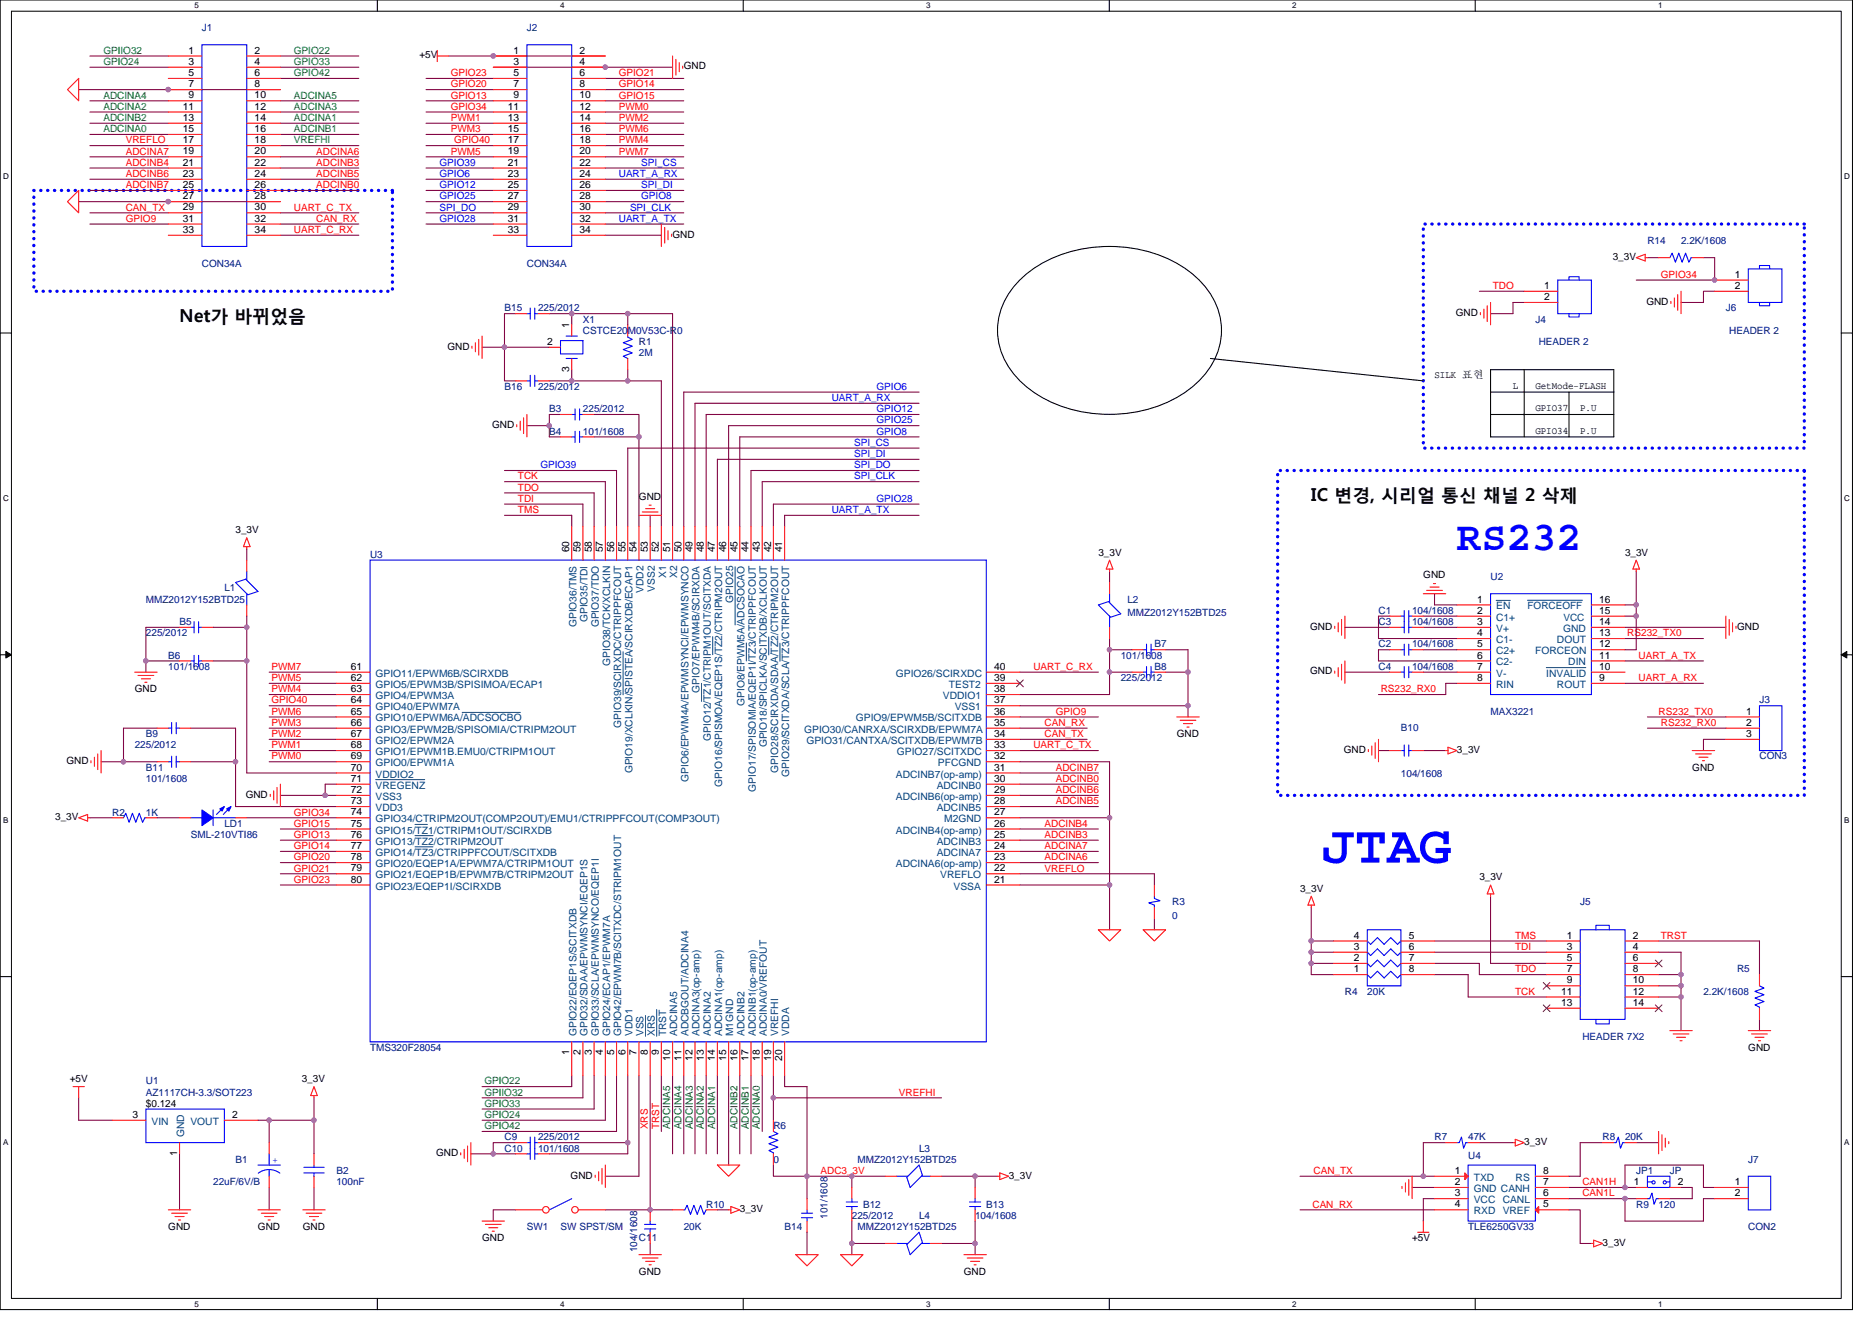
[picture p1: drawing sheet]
<svg xmlns="http://www.w3.org/2000/svg" width="297mm" height="210mm" viewBox="0 0 297 210" stroke-linecap="round" stroke-linejoin="round" font-family="sans-serif">
<defs><g id="words">
<text font-size="8.5" fill="#00f" x="209.8" y="136.9">JTAG</text>
<text font-size="6.6" fill="#00f" x="231.2" y="87.2">RS232</text>
<g font-size="2.8">
<text x="28.5" y="51.1">Net가 바뀌었음</text>
<text x="208.1" y="79.5">IC 변경, 시리얼 통신 채널 2 삭제</text>
</g>
<g font-size="1.6" fill="#000080">
<text x="32" y="5">J1</text>
<text x="83.6" y="5">J2</text>
<text x="261.4" y="38.8">R14</text>
<text x="266.7" y="38.8">2.2K/1608</text>
<text x="32" y="42.3">CON34A</text>
<text x="83.6" y="42.3">CON34A</text>
<text x="80" y="49.4">B15</text>
<text x="85.4" y="49.4">225/2012</text>
<text x="92.5" y="51.2">X1</text>
<text x="92.5" y="53">CSTCE20M0V53C-R0</text>
<text x="243.6" y="51.2">J4</text>
<text x="273.9" y="49.4">J6</text>
<text x="274.4" y="53">HEADER 2</text>
<text x="101.4" y="54.8">R1</text>
<text x="101.4" y="56.5">2M</text>
<text x="244.2" y="54.8">HEADER 2</text>
<text x="80" y="61.9">B16</text>
<text x="85.4" y="61.9">225/2012</text>
<text x="87.2" y="65.4">B3</text>
<text x="92.5" y="65.4">225/2012</text>
<text x="87.2" y="69">B4</text>
<text x="92.5" y="69">101/1608</text>
<text x="58.7" y="88.5">U3</text>
<text x="23.2" y="95.7">MMZ2012Y152BTD25</text>
<text x="35.6" y="93.9">L1</text>
<text x="178.9" y="95.7">L2</text>
<text x="236.5" y="92.1">U2</text>
<text x="23.2" y="101">225/2012</text>
<text x="28.5" y="99.2">B5</text>
<text x="178.9" y="97.8">MMZ2012Y152BTD25</text>
<text x="218.7" y="97.4">C1</text>
<text x="218.7" y="99.2">C3</text>
<text x="224.1" y="97.4">104/1608</text>
<text x="224.1" y="99.2">104/1608</text>
<text x="26.7" y="104.5">B6</text>
<text x="26.7" y="106.3">101/1608</text>
<text x="177.8" y="104.5">101/1608</text>
<text x="183.2" y="106.3">B8</text>
<text x="183.2" y="102.8">B7</text>
<text x="218.7" y="102.8">C2</text>
<text x="218.7" y="106.3">C4</text>
<text x="224.1" y="102.8">104/1608</text>
<text x="224.1" y="106.3">104/1608</text>
<text x="177.8" y="108.1">225/2012</text>
<text x="236.5" y="113.4">MAX3221</text>
<text x="279.2" y="111.7">J3</text>
<text x="21.4" y="118.8">225/2012</text>
<text x="23.2" y="117">B9</text>
<text x="222.3" y="116.1">B10</text>
<text x="23.2" y="122.3">B11</text>
<text x="23.2" y="124.1">101/1608</text>
<text x="222.3" y="123.4">104/1608</text>
<text x="279.2" y="120.5">CON3</text>
<text x="17.8" y="129.4">R2</text>
<text x="23.2" y="129.4">1K</text>
<text x="35.6" y="131.2">LD1</text>
<text x="30.3" y="133">SML-210VTI86</text>
<text x="186" y="143.7">R3</text>
<text x="250.7" y="143.7">J5</text>
<text x="186" y="145.8">0</text>
<text x="275.6" y="154.3">R5</text>
<text x="213.4" y="157.9">R4</text>
<text x="217" y="157.9">20K</text>
<text x="270.3" y="157.9">2.2K/1608</text>
<text x="58.7" y="166.8">TMS320F28054</text>
<text x="251.1" y="165">HEADER 7X2</text>
<text x="23.2" y="172.1">U1</text>
<text x="23.2" y="173.9">AZ1117CH-3.3/SOT223</text>
<text x="122.7" y="179.2">R6</text>
<text x="37.4" y="184.6">B1</text>
<text x="80" y="182.8">C10</text>
<text x="80" y="181">C9</text>
<text x="85.4" y="182.8">101/1608</text>
<text x="85.4" y="181">225/2012</text>
<text x="122.7" y="184.6">0</text>
<text x="136.1" y="184.6">MMZ2012Y152BTD25</text>
<text x="145.8" y="182.8">L3</text>
<text x="227.6" y="181">R7</text>
<text x="233" y="181">47K</text>
<text x="233" y="184">U4</text>
<text x="254.3" y="181">R8</text>
<text x="257.8" y="181">20K</text>
<text x="277.4" y="184.6">J7</text>
<text x="33.8" y="188.1">22uF/6V/B</text>
<text x="53.4" y="186.3">B2</text>
<text x="53.4" y="188.1">100nF</text>
<text x="112.1" y="191.7">R10</text>
<text x="136.9" y="191.7">B12</text>
<text x="156.5" y="191.7">B13</text>
<text x="259.6" y="191.7">R9</text>
<text x="259.6" y="186.3">JP1</text>
<text x="263.2" y="191.7">120</text>
<text x="265" y="186.3">JP</text>
<text x="83.6" y="195.2">SW1</text>
<text x="88.9" y="195.2">SW SPST/SM</text>
<text x="101.4" y="197">C11</text>
<text x="108.5" y="195.2">20K</text>
<text x="124.5" y="195.2">B14</text>
<text x="131.3" y="193.4" transform="rotate(-90 131.3 193.4)">101/1608</text>
<text x="135.2" y="193.4">225/2012</text>
<text x="136.1" y="195.2">MMZ2012Y152BTD25</text>
<text x="145.8" y="193.4">L4</text>
<text x="154.7" y="193.4">104/1608</text>
<text x="233" y="195.2">TLE6250GV33</text>
<text x="277.4" y="195.2">CON2</text>
<text x="101.1" y="198.8" transform="rotate(-90 101.1 198.8)">104/1608</text>
</g>
<g font-size="1.6" fill="#008000">
<text x="16.4" y="8.5">GPIIO32</text>
<text x="16.4" y="10.3">GPIO24</text>
<text x="46.6" y="8.5">GPIO22</text>
<text x="46.6" y="10.3">GPIO33</text>
<text x="16.4" y="15.6">ADCINA4</text>
<text x="16.4" y="17.4">ADCINA2</text>
<text x="46.6" y="12.1">GPIO42</text>
<text x="46.6" y="17.4">ADCINA3</text>
<text x="46.6" y="15.6">ADCINA5</text>
<text x="16.4" y="19.2">ADCINB2</text>
<text x="16.4" y="21">ADCINA0</text>
<text x="46.6" y="19.2">ADCINA1</text>
<text x="46.6" y="22.8">VREFHI</text>
<text x="46.6" y="21">ADCINB1</text>
<text x="76.9" y="172.1">GPIO22</text>
<text x="76.9" y="173.9">GPIIO32</text>
<text x="76.9" y="175.7">GPIO33</text>
<text x="76.9" y="177.4">GPIO24</text>
<text x="76.9" y="179.2">GPIO42</text>
<text x="106.4" y="179.2" transform="rotate(-90 106.4 179.2)">ADCINA5</text>
<text x="108.1" y="179.2" transform="rotate(-90 108.1 179.2)">ADCINA4</text>
<text x="109.9" y="179.2" transform="rotate(-90 109.9 179.2)">ADCINA3</text>
<text x="111.7" y="179.2" transform="rotate(-90 111.7 179.2)">ADCINA2</text>
<text x="113.5" y="179.2" transform="rotate(-90 113.5 179.2)">ADCINA1</text>
<text x="117" y="179.2" transform="rotate(-90 117 179.2)">ADCINB2</text>
<text x="118.8" y="179.2" transform="rotate(-90 118.8 179.2)">ADCINB1</text>
<text x="120.6" y="179.2" transform="rotate(-90 120.6 179.2)">ADCINA0</text>
</g>
<g font-size="1.6">
<text x="29.9" y="8.5">1</text>
<text x="29.9" y="10.3">3</text>
<text x="40.4" y="8.5">2</text>
<text x="40.4" y="10.3">4</text>
<text x="66.5" y="9.2">+5V</text>
<text x="81.5" y="8.5">1</text>
<text x="81.5" y="10.3">3</text>
<text x="92" y="8.5">2</text>
<text x="92" y="10.3">4</text>
<text x="108.5" y="11">GND</text>
<text x="29" y="17.4">11</text>
<text x="29.9" y="12.1">5</text>
<text x="29.9" y="13.8">7</text>
<text x="29.9" y="15.6">9</text>
<text x="40.4" y="12.1">6</text>
<text x="40.4" y="13.8">8</text>
<text x="40.4" y="15.6">10</text>
<text x="40.4" y="17.4">12</text>
<text x="80.6" y="17.4">11</text>
<text x="81.5" y="12.1">5</text>
<text x="81.5" y="13.8">7</text>
<text x="81.5" y="15.6">9</text>
<text x="92" y="12.1">6</text>
<text x="92" y="13.8">8</text>
<text x="92" y="15.6">10</text>
<text x="92" y="17.4">12</text>
<text x="29" y="19.2">13</text>
<text x="29" y="21">15</text>
<text x="29" y="22.7">17</text>
<text x="40.4" y="19.2">14</text>
<text x="40.4" y="21">16</text>
<text x="40.4" y="22.7">18</text>
<text x="80.6" y="19.2">13</text>
<text x="80.6" y="21">15</text>
<text x="80.6" y="22.7">17</text>
<text x="92" y="19.2">14</text>
<text x="92" y="21">16</text>
<text x="92" y="22.7">18</text>
<text x="29" y="24.5">19</text>
<text x="29" y="26.3">21</text>
<text x="29" y="28.1">23</text>
<text x="29" y="29.8">25</text>
<text x="40.4" y="29.8">26</text>
<text x="40.4" y="24.5">20</text>
<text x="40.4" y="26.3">22</text>
<text x="40.4" y="28.1">24</text>
<text x="80.6" y="24.5">19</text>
<text x="80.6" y="26.3">21</text>
<text x="80.6" y="28.1">23</text>
<text x="80.6" y="29.8">25</text>
<text x="92" y="29.8">26</text>
<text x="92" y="24.5">20</text>
<text x="92" y="26.3">22</text>
<text x="92" y="28.1">24</text>
<text x="29" y="31.6">27</text>
<text x="29" y="33.4">29</text>
<text x="29" y="35.2">31</text>
<text x="40.4" y="31.6">28</text>
<text x="40.4" y="33.4">30</text>
<text x="40.4" y="35.2">32</text>
<text x="80.6" y="31.6">27</text>
<text x="80.6" y="33.4">29</text>
<text x="80.6" y="35.2">31</text>
<text x="92" y="31.6">28</text>
<text x="92" y="33.4">30</text>
<text x="92" y="35.2">32</text>
<text x="29" y="37">33</text>
<text x="40.4" y="37">34</text>
<text x="80.6" y="37">33</text>
<text x="92" y="37">34</text>
<text x="106.7" y="37.7">GND</text>
<text x="255.9" y="41.3">3_3V</text>
<text x="245" y="45.8">1</text>
<text x="245" y="47.6">2</text>
<text x="275.3" y="44.1">1</text>
<text x="275.3" y="45.8">2</text>
<text x="90.3" y="52.1" transform="rotate(-90 90.3 52.1)">1</text>
<text x="231" y="50.1">GND</text>
<text x="261.2" y="48.4">GND</text>
<text x="71" y="55.5">GND</text>
<text x="86.8" y="54.7">2</text>
<text x="90.3" y="59.1" transform="rotate(-90 90.3 59.1)">3</text>
<text x="227.6" y="59.9">SILK 표현</text>
<text x="240.1" y="61.7">L</text>
<text x="243.6" y="61.7">GetMode-FLASH</text>
<text x="243.6" y="65.3">GPIO37</text>
<text x="250.7" y="65.3">P.U</text>
<text x="78.1" y="67.9">GND</text>
<text x="243.6" y="68.8">GPIO34</text>
<text x="250.7" y="68.8">P.U</text>
<text x="101.4" y="79.3">GND</text>
<text x="37.4" y="84.6">3_3V</text>
<text x="90.3" y="87.7" transform="rotate(-90 90.3 87.7)">60</text>
<text x="92.1" y="87.7" transform="rotate(-90 92.1 87.7)">59</text>
<text x="93.9" y="87.7" transform="rotate(-90 93.9 87.7)">58</text>
<text x="95.7" y="87.7" transform="rotate(-90 95.7 87.7)">57</text>
<text x="97.4" y="87.7" transform="rotate(-90 97.4 87.7)">56</text>
<text x="99.2" y="87.7" transform="rotate(-90 99.2 87.7)">55</text>
<text x="101" y="87.7" transform="rotate(-90 101 87.7)">54</text>
<text x="102.8" y="87.7" transform="rotate(-90 102.8 87.7)">53</text>
<text x="104.6" y="87.7" transform="rotate(-90 104.6 87.7)">52</text>
<text x="106.3" y="87.7" transform="rotate(-90 106.3 87.7)">51</text>
<text x="108.1" y="87.7" transform="rotate(-90 108.1 87.7)">50</text>
<text x="109.9" y="87.7" transform="rotate(-90 109.9 87.7)">49</text>
<text x="111.7" y="87.7" transform="rotate(-90 111.7 87.7)">48</text>
<text x="113.4" y="87.7" transform="rotate(-90 113.4 87.7)">47</text>
<text x="115.2" y="87.7" transform="rotate(-90 115.2 87.7)">46</text>
<text x="117" y="87.7" transform="rotate(-90 117 87.7)">45</text>
<text x="118.8" y="87.7" transform="rotate(-90 118.8 87.7)">44</text>
<text x="120.6" y="87.7" transform="rotate(-90 120.6 87.7)">43</text>
<text x="122.3" y="87.7" transform="rotate(-90 122.3 87.7)">42</text>
<text x="124.1" y="87.7" transform="rotate(-90 124.1 87.7)">41</text>
<text x="174.3" y="88.2">3_3V</text>
<text x="257.8" y="88.2">3_3V</text>
<text x="225.8" y="91.7">GND</text>
<text x="234.4" y="95.6">1</text>
<text x="253.8" y="95.6">16</text>
<text x="207.9" y="99.9">GND</text>
<text x="234.4" y="97.4">2</text>
<text x="234.4" y="99.2">3</text>
<text x="234.4" y="101">4</text>
<text x="253.8" y="99.2">14</text>
<text x="253.8" y="101">13</text>
<text x="253.8" y="97.4">15</text>
<text x="275.6" y="99.9">GND</text>
<text x="55.7" y="106.3">61</text>
<text x="157.8" y="106.3">40</text>
<text x="207.9" y="107">GND</text>
<text x="234.4" y="102.7">5</text>
<text x="234.4" y="104.5">6</text>
<text x="234.4" y="106.3">7</text>
<text x="253.8" y="106.3">10</text>
<text x="253.8" y="104.5">11</text>
<text x="253.8" y="102.7">12</text>
<text x="21.4" y="109.9">GND</text>
<text x="55.7" y="108.1">62</text>
<text x="55.7" y="109.9">63</text>
<text x="55.7" y="111.6">64</text>
<text x="55.7" y="113.4">65</text>
<text x="157.8" y="109.9">38</text>
<text x="157.8" y="111.6">37</text>
<text x="157.8" y="108.1">39</text>
<text x="157.8" y="113.4">36</text>
<text x="234.4" y="108.1">8</text>
<text x="253.8" y="108.1">9</text>
<text x="277" y="113.4">1</text>
<text x="55.7" y="115.2">66</text>
<text x="55.7" y="117">67</text>
<text x="55.7" y="118.7">68</text>
<text x="157.8" y="118.7">33</text>
<text x="157.8" y="115.2">35</text>
<text x="157.8" y="117">34</text>
<text x="186.7" y="117">GND</text>
<text x="213.2" y="119.5">GND</text>
<text x="231.2" y="119.5">3_3V</text>
<text x="277" y="115.2">2</text>
<text x="277" y="117">3</text>
<text x="10.5" y="121.3">GND</text>
<text x="55.7" y="120.5">69</text>
<text x="55.7" y="122.3">70</text>
<text x="55.7" y="125.9">72</text>
<text x="55.7" y="124.1">71</text>
<text x="157.8" y="124.1">30</text>
<text x="157.8" y="120.5">32</text>
<text x="157.8" y="125.9">29</text>
<text x="157.8" y="122.3">31</text>
<text x="268.5" y="122.3">GND</text>
<text x="8.8" y="130.2">3_3V</text>
<text x="39" y="126.6">GND</text>
<text x="55.7" y="127.6">73</text>
<text x="55.7" y="129.4">74</text>
<text x="55.7" y="131.2">75</text>
<text x="157.8" y="127.6">28</text>
<text x="157.8" y="129.4">27</text>
<text x="157.8" y="131.2">26</text>
<text x="55.7" y="136.5">78</text>
<text x="55.7" y="133">76</text>
<text x="55.7" y="134.7">77</text>
<text x="157.8" y="134.7">24</text>
<text x="157.8" y="133">25</text>
<text x="157.8" y="136.5">23</text>
<text x="55.7" y="138.3">79</text>
<text x="55.7" y="140.1">80</text>
<text x="157.8" y="138.3">22</text>
<text x="157.8" y="140.1">21</text>
<text x="206.3" y="141.5">3_3V</text>
<text x="234.7" y="139.7">3_3V</text>
<text x="214.8" y="149">4</text>
<text x="223.5" y="149">5</text>
<text x="248.6" y="149">1</text>
<text x="259.1" y="149">2</text>
<text x="214.8" y="154.3">1</text>
<text x="214.8" y="152.5">2</text>
<text x="214.8" y="150.7">3</text>
<text x="223.5" y="150.7">6</text>
<text x="223.5" y="152.5">7</text>
<text x="223.5" y="154.3">8</text>
<text x="248.6" y="150.7">3</text>
<text x="248.6" y="152.5">5</text>
<text x="248.6" y="154.3">7</text>
<text x="259.1" y="150.7">4</text>
<text x="259.1" y="152.5">6</text>
<text x="259.1" y="154.3">8</text>
<text x="247.7" y="157.9">11</text>
<text x="247.7" y="159.6">13</text>
<text x="248.6" y="156.1">9</text>
<text x="259.1" y="156.1">10</text>
<text x="259.1" y="157.9">12</text>
<text x="259.1" y="159.6">14</text>
<text x="90.3" y="167.5" transform="rotate(-90 90.3 167.5)">1</text>
<text x="92.1" y="167.5" transform="rotate(-90 92.1 167.5)">2</text>
<text x="93.9" y="167.5" transform="rotate(-90 93.9 167.5)">3</text>
<text x="95.7" y="167.5" transform="rotate(-90 95.7 167.5)">4</text>
<text x="97.4" y="167.5" transform="rotate(-90 97.4 167.5)">5</text>
<text x="99.2" y="167.5" transform="rotate(-90 99.2 167.5)">6</text>
<text x="101" y="167.5" transform="rotate(-90 101 167.5)">7</text>
<text x="102.8" y="167.5" transform="rotate(-90 102.8 167.5)">8</text>
<text x="104.6" y="167.5" transform="rotate(-90 104.6 167.5)">9</text>
<text x="277.4" y="166.8">GND</text>
<text x="11.1" y="171.7">+5V</text>
<text x="47.9" y="171.7">3_3V</text>
<text x="106.3" y="168.4" transform="rotate(-90 106.3 168.4)">10</text>
<text x="108.1" y="168.4" transform="rotate(-90 108.1 168.4)">11</text>
<text x="109.9" y="168.4" transform="rotate(-90 109.9 168.4)">12</text>
<text x="111.7" y="168.4" transform="rotate(-90 111.7 168.4)">13</text>
<text x="113.4" y="168.4" transform="rotate(-90 113.4 168.4)">14</text>
<text x="115.2" y="168.4" transform="rotate(-90 115.2 168.4)">15</text>
<text x="117" y="168.4" transform="rotate(-90 117 168.4)">16</text>
<text x="118.8" y="168.4" transform="rotate(-90 118.8 168.4)">17</text>
<text x="120.6" y="168.4" transform="rotate(-90 120.6 168.4)">18</text>
<text x="122.3" y="168.4" transform="rotate(-90 122.3 168.4)">19</text>
<text x="124.1" y="168.4" transform="rotate(-90 124.1 168.4)">20</text>
<text x="21" y="177.4">3</text>
<text x="23.2" y="175.7">$0.124</text>
<text x="36.8" y="177.4">2</text>
<text x="28.1" y="183.5" transform="rotate(-90 28.1 183.5)">1</text>
<text x="69.2" y="183.5">GND</text>
<text x="241.8" y="181.7">3_3V</text>
<text x="90.5" y="187">GND</text>
<text x="160.1" y="187">3_3V</text>
<text x="230.8" y="191.6">4</text>
<text x="230.8" y="186.3">1</text>
<text x="230.8" y="189.9">3</text>
<text x="230.8" y="188.1">2</text>
<text x="244.9" y="186.3">8</text>
<text x="244.9" y="191.6">5</text>
<text x="244.9" y="189.9">6</text>
<text x="244.9" y="188.1">7</text>
<text x="259.3" y="188.1">1</text>
<text x="266.2" y="188.1">2</text>
<text x="275.3" y="188.1">1</text>
<text x="275.3" y="189.9">2</text>
<text x="26.7" y="195.2">GND</text>
<text x="40.9" y="195.2">GND</text>
<text x="48" y="195.2">GND</text>
<text x="76.5" y="197">GND</text>
<text x="117.4" y="192.4">3_3V</text>
<text x="224.1" y="197">+5V</text>
<text x="254.3" y="197.7">3_3V</text>
<text x="101.4" y="202.3">GND</text>
<text x="152.9" y="202.3">GND</text>
</g>
<g font-size="1.6" fill="#f00">
<text x="71.5" y="17.4">GPIO34</text>
<text x="71.5" y="15.6">GPIO13</text>
<text x="71.5" y="13.9">GPIO20</text>
<text x="71.5" y="12.1">GPIO23</text>
<text x="98.2" y="17.4">PWM0</text>
<text x="98.2" y="15.6">GPIO15</text>
<text x="98.2" y="12.1">GPIO21</text>
<text x="98.2" y="13.9">GPIO14</text>
<text x="20" y="22.8">VREFLO</text>
<text x="71.5" y="21">PWM3</text>
<text x="71.5" y="19.2">PWM1</text>
<text x="72" y="22.8">GPIO40</text>
<text x="98.2" y="22.8">PWM4</text>
<text x="98.2" y="21">PWM6</text>
<text x="98.2" y="19.2">PWM2</text>
<text x="20" y="24.5">ADCINA7</text>
<text x="20" y="26.3">ADCINB4</text>
<text x="20" y="28.1">ADCINB6</text>
<text x="20" y="29.9">ADCINB7</text>
<text x="50.2" y="24.5">ADCINA6</text>
<text x="50.2" y="26.3">ADCINB3</text>
<text x="50.2" y="28.1">ADCINB5</text>
<text x="50.2" y="29.9">ADCINB0</text>
<text x="71.5" y="24.5">PWM5</text>
<text x="98.2" y="24.5">PWM7</text>
<text x="20" y="33.4">CAN_TX</text>
<text x="20" y="35.2">GPIO9</text>
<text x="46.6" y="33.4">UART_C_TX</text>
<text x="50.2" y="35.2">CAN_RX</text>
<text x="46.6" y="37">UART_C_RX</text>
<text x="236.9" y="45.9">TDO</text>
<text x="263.5" y="44.1">GPIO34</text>
<text x="82.2" y="77.9">TDO</text>
<text x="82.2" y="76.1">TCK</text>
<text x="82.2" y="81.4">TMS</text>
<text x="82.2" y="79.7">TDI</text>
<text x="258.2" y="101">RS232_TX0</text>
<text x="43.1" y="106.3">PWM7</text>
<text x="164" y="106.3">UART_C_RX</text>
<text x="260" y="104.5">UART_A_TX</text>
<text x="43.1" y="108.1">PWM5</text>
<text x="43.1" y="109.9">PWM4</text>
<text x="43.1" y="111.7">GPIO40</text>
<text x="43.1" y="113.4">PWM6</text>
<text x="167.5" y="113.4">GPIO9</text>
<text x="219.1" y="109.9">RS232_RX0</text>
<text x="260" y="108.1">UART_A_RX</text>
<text x="263.2" y="113.4">RS232_TX0</text>
<text x="43.1" y="118.8">PWM1</text>
<text x="43.1" y="115.2">PWM3</text>
<text x="43.1" y="117">PWM2</text>
<text x="164" y="118.8">UART_C_TX</text>
<text x="165.8" y="115.2">CAN_RX</text>
<text x="165.8" y="117">CAN_TX</text>
<text x="263.5" y="115.2">RS232_RX0</text>
<text x="43.1" y="120.5">PWM0</text>
<text x="167.5" y="125.9">ADCINB6</text>
<text x="167.5" y="124.1">ADCINB0</text>
<text x="167.5" y="122.3">ADCINB7</text>
<text x="46.6" y="129.4">GPIO34</text>
<text x="46.6" y="131.2">GPIO15</text>
<text x="165.8" y="131.2">ADCINB4</text>
<text x="167.5" y="127.7">ADCINB5</text>
<text x="46.6" y="134.8">GPIO14</text>
<text x="46.6" y="133">GPIO13</text>
<text x="46.6" y="136.5">GPIO20</text>
<text x="165.8" y="136.5">ADCINA6</text>
<text x="165.8" y="134.8">ADCINA7</text>
<text x="165.8" y="133">ADCINB3</text>
<text x="46.6" y="140.1">GPIO23</text>
<text x="46.6" y="138.3">GPIO21</text>
<text x="165.8" y="138.3">VREFLO</text>
<text x="240.4" y="149">TMS</text>
<text x="263.5" y="149">TRST</text>
<text x="240.4" y="150.8">TDI</text>
<text x="240.4" y="154.3">TDO</text>
<text x="240.4" y="157.9">TCK</text>
<text x="142.6" y="173.9">VREFHI</text>
<text x="102.8" y="179.2" transform="rotate(-90 102.8 179.2)">XRS</text>
<text x="104.6" y="179.2" transform="rotate(-90 104.6 179.2)">TRST</text>
<text x="130.2" y="186.3">ADC3_3V</text>
<text x="208.3" y="191.7">CAN_RX</text>
<text x="208.4" y="186.3">CAN_TX</text>
<text x="251.1" y="188.1">CAN1H</text>
<text x="251.1" y="189.9">CAN1L</text>
</g>
<g font-size="1.6" fill="#00f">
<text x="69.7" y="29.9">GPIO12</text>
<text x="69.7" y="28.1">GPIO6</text>
<text x="69.7" y="26.3">GPIO39</text>
<text x="98.2" y="28.1">UART_A_RX</text>
<text x="101.7" y="29.9">SPI_DI</text>
<text x="101.7" y="26.3">SPI_CS</text>
<text x="69.7" y="33.4">SPI_DO</text>
<text x="69.7" y="31.6">GPIO25</text>
<text x="69.7" y="35.2">GPIO28</text>
<text x="98.2" y="35.2">UART_A_TX</text>
<text x="100" y="33.4">SPI_CLK</text>
<text x="101.7" y="31.6">GPIO8</text>
<text x="132" y="63.6">UART_A_RX</text>
<text x="139.1" y="61.9">GPIO6</text>
<text x="139.1" y="65.4">GPIO12</text>
<text x="135.5" y="70.8">SPI_CS</text>
<text x="139.1" y="67.2">GPIO25</text>
<text x="139.1" y="69">GPIO8</text>
<text x="85.7" y="74.3">GPIO39</text>
<text x="135.5" y="76.1">SPI_CLK</text>
<text x="135.5" y="74.3">SPI_DO</text>
<text x="135.5" y="72.5">SPI_DI</text>
<text x="132" y="81.4">UART_A_TX</text>
<text x="139.1" y="79.7">GPIO28</text>
<text x="43.2" y="184.6">+</text>
</g>
<g font-size="1.6" fill="#004080">
<text x="102.1" y="94.1" transform="rotate(-90 102.1 94.1)">VDD2</text>
<text x="103.9" y="93.9" transform="rotate(-90 103.9 93.9)">VSS2</text>
<text x="105.7" y="91.8" transform="rotate(-90 105.7 91.8)">X1</text>
<text x="107.5" y="91.8" transform="rotate(-90 107.5 91.8)">X2</text>
<text x="116.3" y="95.7" transform="rotate(-90 116.3 95.7)">GPIO25</text>
<text x="91.5" y="99.5" transform="rotate(-90 91.5 99.5)">GPIO36/TMS</text>
<text x="93.2" y="98.7" transform="rotate(-90 93.2 98.7)">GPIO35/TDI</text>
<text x="95" y="99.6" transform="rotate(-90 95 99.6)">GPIO37/TDO</text>
<text x="237.4" y="96.7">EN</text>
<text x="237.4" y="98.5">C1+</text>
<text x="237.4" y="100.3">V+</text>
<text x="242.4" y="96.7">FORCEOFF</text>
<text x="248" y="100.3">GND</text>
<text x="248.1" y="98.5">VCC</text>
<text x="59.6" y="107.4">GPIO11/EPWM6B/SCIRXDB</text>
<text x="96.8" y="105.7" transform="rotate(-90 96.8 105.7)">GPIO38/TCK/XCLKIN</text>
<text x="142.2" y="107.4">GPIO26/SCIRXDC</text>
<text x="237.4" y="102.1">C1-</text>
<text x="237.4" y="103.8">C2+</text>
<text x="237.4" y="105.6">C2-</text>
<text x="237.4" y="107.4">V-</text>
<text x="243.6" y="103.8">FORCEON</text>
<text x="245.4" y="107.4">INVALID</text>
<text x="247.1" y="102.1">DOUT</text>
<text x="248.9" y="105.6">DIN</text>
<text x="59.6" y="109.2">GPIO5/EPWM3B/SPISIMOA/ECAP1</text>
<text x="59.6" y="111">GPIO4/EPWM3A</text>
<text x="59.6" y="112.7">GPIO40/EPWM7A</text>
<text x="111" y="109.9" transform="rotate(-90 111 109.9)">GPIO7/EPWM4B/SCIRXDA</text>
<text x="118.1" y="112" transform="rotate(-90 118.1 112)">GPIO8/EPWM5A/ADCSOCAO</text>
<text x="149.6" y="111">VDDIO1</text>
<text x="150.6" y="109.2">TEST2</text>
<text x="151.5" y="112.7">VSS1</text>
<text x="237.4" y="109.2">RIN</text>
<text x="247.1" y="109.2">ROUT</text>
<text x="59.6" y="114.5">GPIO10/EPWM6A/ADCSOCBO</text>
<text x="59.6" y="116.3">GPIO3/EPWM2B/SPISOMIA/CTRIPM2OUT</text>
<text x="59.6" y="118.1">GPIO2/EPWM2A</text>
<text x="59.6" y="119.8">GPIO1/EPWM1B.EMU0/CTRIPM1OUT</text>
<text x="98.6" y="115.5" transform="rotate(-90 98.6 115.5)">GPIO39/SCIRXDC/CTRIPPFCOUT</text>
<text x="112.8" y="117.6" transform="rotate(-90 112.8 117.6)">GPIO12/TZ1/CTRIPM1OUT/SCITXDA</text>
<text x="121.7" y="118.6" transform="rotate(-90 121.7 118.6)">GPIO18/SPICLKA/SCITXDB/XCLKOUT</text>
<text x="127.6" y="116.3">GPIO30/CANRXA/SCIRXDB/EPWM7A</text>
<text x="127.9" y="118.1">GPIO31/CANTXA/SCITXDB/EPWM7B</text>
<text x="135.8" y="114.5">GPIO9/EPWM5B/SCITXDB</text>
<text x="142.3" y="119.8">GPIO27/SCITXDC</text>
<text x="59.6" y="121.6">GPIO0/EPWM1A</text>
<text x="59.6" y="123.4">VDDIO2</text>
<text x="59.6" y="125.2">VREGENZ</text>
<text x="100.3" y="122.7" transform="rotate(-90 100.3 122.7)">GPIO19/XCLKIN/SPISTEA/SCIRXDB/ECAP1</text>
<text x="109.2" y="124" transform="rotate(-90 109.2 124)">GPIO6/EPWM4A/EPWMSYNCI/EPWMSYNCO</text>
<text x="114.6" y="124.8" transform="rotate(-90 114.6 124.8)">GPIO16/SPISMOA/EQEP1S/TZ2/CTRIPM2OUT</text>
<text x="119.9" y="125.6" transform="rotate(-90 119.9 125.6)">GPIO17/SPISOMIA/EQEP1I/TZ3/CTRIPPFCOUT</text>
<text x="123.5" y="122.6" transform="rotate(-90 123.5 122.6)">GPIO28/SCIRXDA/SDAA/TZ2/CTRIPM2OUT</text>
<text x="125.2" y="123.3" transform="rotate(-90 125.2 123.3)">GPIO29/SCITXDA/SCLA/TZ3/CTRIPPFCOUT</text>
<text x="142.2" y="123.4">ADCINB7(op-amp)</text>
<text x="148.6" y="125.2">ADCINB0</text>
<text x="148.8" y="121.6">PFCGND</text>
<text x="59.6" y="127">VSS3</text>
<text x="59.6" y="128.7">VDD3</text>
<text x="59.6" y="130.5">GPIO34/CTRIPM2OUT(COMP2OUT)/EMU1/CTRIPPFCOUT(COMP3OUT)</text>
<text x="142.2" y="127">ADCINB6(op-amp)</text>
<text x="148.6" y="128.7">ADCINB5</text>
<text x="149.8" y="130.5">M2GND</text>
<text x="59.6" y="132.3">GPIO15/TZ1/CTRIPM1OUT/SCIRXDB</text>
<text x="59.6" y="134.1">GPIO13/TZ2/CTRIPM2OUT</text>
<text x="59.6" y="135.8">GPIO14/TZ3/CTRIPPFCOUT/SCITXDB</text>
<text x="59.6" y="137.6">GPIO20/EQEP1A/EPWM7A/CTRIPM1OUT</text>
<text x="142.2" y="137.6">ADCINA6(op-amp)</text>
<text x="142.2" y="132.3">ADCINB4(op-amp)</text>
<text x="148.6" y="135.8">ADCINA7</text>
<text x="148.6" y="134.1">ADCINB3</text>
<text x="59.6" y="139.4">GPIO21/EQEP1B/EPWM7B/CTRIPM2OUT</text>
<text x="59.6" y="141.2">GPIO23/EQEP1I/SCIRXDB</text>
<text x="149.2" y="139.4">VREFLO</text>
<text x="151.3" y="141.2">VSSA</text>
<text x="91.5" y="164.5" transform="rotate(-90 91.5 164.5)">GPIO22/EQEP1S/SCITXDB</text>
<text x="93.2" y="164.5" transform="rotate(-90 93.2 164.5)">GPIO32/SDAA/EPWMSYNCI/EQEP1S</text>
<text x="95" y="164.5" transform="rotate(-90 95 164.5)">GPIO33/SCLA/EPWMSYNCO/EQEP1I</text>
<text x="96.8" y="164.5" transform="rotate(-90 96.8 164.5)">GPIO24/ECAP1/EPWM7A</text>
<text x="98.6" y="164.5" transform="rotate(-90 98.6 164.5)">GPIO42/EPWM7B/SCITXDC/STRIPM1OUT</text>
<text x="100.3" y="164.5" transform="rotate(-90 100.3 164.5)">VDD1</text>
<text x="102.1" y="164.5" transform="rotate(-90 102.1 164.5)">VSS</text>
<text x="103.9" y="164.5" transform="rotate(-90 103.9 164.5)">XRS</text>
<text x="105.7" y="164.5" transform="rotate(-90 105.7 164.5)">TRST</text>
<text x="107.5" y="164.5" transform="rotate(-90 107.5 164.5)">ADCINA5</text>
<text x="109.2" y="164.5" transform="rotate(-90 109.2 164.5)">ADCBGOUT/ADCINA4</text>
<text x="111" y="164.5" transform="rotate(-90 111 164.5)">ADCINA3(op-amp)</text>
<text x="112.8" y="164.5" transform="rotate(-90 112.8 164.5)">ADCINA2</text>
<text x="114.6" y="164.5" transform="rotate(-90 114.6 164.5)">ADCINA1(op-amp)</text>
<text x="116.3" y="164.5" transform="rotate(-90 116.3 164.5)">M1GND</text>
<text x="118.1" y="164.5" transform="rotate(-90 118.1 164.5)">ADCINB2</text>
<text x="119.9" y="164.5" transform="rotate(-90 119.9 164.5)">ADCINB1(op-amp)</text>
<text x="121.7" y="164.5" transform="rotate(-90 121.7 164.5)">ADCINA0/VREFOUT</text>
<text x="123.5" y="164.5" transform="rotate(-90 123.5 164.5)">VREFHI</text>
<text x="125.2" y="164.5" transform="rotate(-90 125.2 164.5)">VDDA</text>
<text x="24" y="178.5">VIN</text>
<text x="30.2" y="178.5">VOUT</text>
<text x="29.2" y="180.5" transform="rotate(-90 29.2 180.5)">GND</text>
<text x="233.8" y="187.4">TXD</text>
<text x="233.8" y="191">VCC</text>
<text x="233.8" y="189.2">GND CANH</text>
<text x="238.4" y="191">CANL</text>
<text x="240.5" y="187.4">RS</text>
<text x="233.8" y="192.7">RXD</text>
<text x="238.4" y="192.7">VREF</text>
</g>
<g font-size="1.3">
<text x="30.8" y="1.3">5</text>
<text x="88.9" y="1.3">4</text>
<text x="147" y="1.3">3</text>
<text x="205" y="1.3">2</text>
<text x="263.1" y="1.3">1</text>
<text x=".5" y="28.4">D</text>
<text x="292.6" y="28.4">D</text>
<text x=".5" y="79.5">C</text>
<text x="292.6" y="79.5">C</text>
<text x=".5" y="130.6">B</text>
<text x="292.6" y="130.6">B</text>
<text x=".5" y="181.7">A</text>
<text x="292.6" y="181.7">A</text>
<text x="30.8" y="207.4">5</text>
<text x="88.9" y="207.4">4</text>
<text x="147" y="207.4">3</text>
<text x="205" y="207.4">2</text>
<text x="263.1" y="207.4">1</text>
</g>
</g></defs>
<path d="M0 0h293.9v207.9h-293.9zM1.8 1.8h290.4v204.3h-290.4z" fill="none" stroke="#000" stroke-width=".16"/>
<g fill="#fff">
<path d="M30.8 .2h.7v1.4h-.7z"/>
<path d="M30.8 206.3h.7v1.4h-.7z"/>
</g>
<path d="M59.9 0v1.8M59.9 206.1v1.8" fill="none" stroke="#000" stroke-width=".17"/>
<g fill="#fff">
<path d="M88.9 .2h.7v1.4h-.7z"/>
<path d="M88.9 206.3h.7v1.4h-.7z"/>
</g>
<path d="M117.9 0v1.8M117.9 206.1v1.8" fill="none" stroke="#000" stroke-width=".17"/>
<g fill="#fff">
<path d="M147 .2h.7v1.4h-.7z"/>
<path d="M147 206.3h.7v1.4h-.7z"/>
</g>
<path d="M176 0v1.8M176 206.1v1.8" fill="none" stroke="#000" stroke-width=".17"/>
<g fill="#fff">
<path d="M205 .2h.7v1.4h-.7z"/>
<path d="M205 206.3h.7v1.4h-.7z"/>
</g>
<path d="M234.1 0v1.8M234.1 206.1v1.8" fill="none" stroke="#000" stroke-width=".17"/>
<g fill="#fff">
<path d="M263.1 .2h.7v1.4h-.7z"/>
<path d="M263.1 206.3h.7v1.4h-.7z"/>
<path d="M.5 27.3h.9v1.4h-.9z"/>
<path d="M292.6 27.3h.9v1.4h-.9z"/>
<path d="M.5 78.4h.9v1.4h-.9z"/>
<path d="M292.6 78.4h.9v1.4h-.9z"/>
</g>
<path d="M0 52.9h1.8M292.2 52.9h1.7" fill="none" stroke="#000" stroke-width=".17"/>
<g fill="#fff">
<path d="M.5 129.5h.8v1.4h-.8z"/>
<path d="M292.6 129.5h.9v1.4h-.9z"/>
</g>
<path d="M0 103.9h1.8M292.2 103.9h1.7" fill="none" stroke="#000" stroke-width=".17"/>
<path d="M.9 103.4l.9 .5-.9 .5zM292.2 103.9l.8-.5v1z" fill="#000" stroke="#000" stroke-width=".16"/>
<g fill="#fff">
<path d="M.5 180.5h.8v1.4h-.8z"/>
<path d="M292.6 180.5h.9v1.4h-.9z"/>
</g>
<path d="M162.3 44a21.6 21.6 0 0 1 19-4.3 17.1 17.1 0 0 1 11.1 7.5 10.6 10.6 0 0 1-1.6 12.7 19.9 19.9 0 0 1-14.8 5.9 19.9 19.9 0 0 1-14.7-5.9 10.7 10.7 0 0 1 0-14.9zM192.1 56.9l33.7 3.6M236.5 58.7h19.6v10.6h-19.6zM241.8 58.7v10.6M236.5 62.2h19.6M236.5 65.8h19.6M249 62.2v7.1M0 155h1.8M292.2 155h1.7" fill="none" stroke="#000" stroke-width=".17"/>
<path d="M5.4 30.2h56.9v16h-56.9zM225.8 35.6h60.5v35.5h-60.5zM202.7 74.7h83.6v51.5h-83.6z" fill="none" stroke="#00f" stroke-width=".53" stroke-dasharray="0 1.1"/>
<g fill="none" stroke="#800040" stroke-width=".17">
<path d="M12.5 14.2h32M14.3 8.9h12.4M14.3 10.7h12.4M14.3 16h12.4M14.3 17.8h12.4M14.3 19.6h12.4M44.5 16h12.4M44.5 8.9h12.4M44.5 10.7h12.4M44.5 12.4h12.4M44.5 17.8h12.4M44.5 19.6h12.4"/>
<path d="M67.6 19.6h10.7M67.6 17.8h10.7M67.6 16h10.7M67.6 14.2h10.7M67.6 12.4h10.7M71.2 8.9h24.9M78.3 10.7h28.4M96.1 19.6h12.4M96.1 17.8h12.4M96.1 16h12.4M96.1 12.4h12.4M96.1 14.2h12.4"/>
<path d="M12.5 32h32M14.3 24.9h12.4M14.3 26.7h12.4M14.3 28.4h12.4M14.3 30.2h12.4M14.3 23.1h12.4M14.3 21.3h12.4M14.3 33.8h12.4M14.3 35.6h12.4M44.5 33.8h12.4M44.5 23.1h12.4M44.5 24.9h12.4"/>
<path d="M44.5 26.7h12.4M44.5 28.4h12.4M44.5 30.2h12.4M44.5 21.3h12.4M44.5 35.6h12.4M44.5 37.3h12.4M67.6 35.6h10.7M67.6 33.8h10.7M67.6 32h10.7M67.6 30.2h10.7M67.6 28.4h10.7M67.6 26.7h10.7"/>
<path d="M67.6 24.9h10.7M67.6 23.1h10.7M67.6 21.3h10.7M96.1 35.6h12.4M96.1 32h12.4M96.1 30.2h12.4M96.1 28.4h12.4M96.1 26.7h12.4M96.1 24.9h12.4M96.1 23.1h12.4M96.1 21.3h12.4M96.1 33.8h12.4"/>
<path d="M96.1 37.3h8.8M76.5 55.1h3.5M80 55.1v5.4h1.8M80 55.1h7.2M81.8 49.8h-1.8v5.3M87.2 49.8h3.5M90.7 58.7v1.8M90.7 49.8v1.8M90.7 49.8h8.9M99.6 58.7v1.8M99.6 49.8v1.8M99.6 49.8h7.1v33.8"/>
<path d="M234.7 46.2h7.1M241.8 48h-1.7v1.8h-3.6M261.4 40.9h1.8M270.3 40.9h1.8v3.5h-12.5M272.1 46.2h-1.8v1.8h-3.6M80 78.2h14.3v5.4M80 76.5h16.1v7.1M80 74.7h17.8v8.9M83.6 67.6h3.6M87.2 67.6v1.7h1.7M87.2 60.5h3.5M88.9 65.8h-1.7v1.8"/>
<path d="M90.7 60.5h8.9M94.3 69.3h7.1M94.3 65.8h7.1v3.5M99.6 60.5h5.3v23.1M101.4 69.3v14.3M145.8 71.1h-46.2v12.5M145.8 74.7h-26.6v8.9M145.8 72.9h-32v10.7M145.8 76.5h-24.9v7.1M145.8 62.2h-37.3v21.4M145.8 64h-35.5v19.6M145.8 67.6h-30.2v16"/>
<path d="M145.8 69.3h-28.4v14.3M145.8 65.8h-33.7v17.8M28.5 99.6h-5.3v5.3M33.8 99.6h5.4M39.2 97.8v1.8M39.2 99.6v5.3M39.2 87.1v1.8M80 81.8h10.7v1.8M80 80h12.5v3.6M103.2 81.8v1.8M145.8 81.8h-21.3v1.8M145.8 80h-23.1v3.6"/>
<path d="M176.1 90.7v1.8M213.4 99.6h7.1M220.5 97.8h-1.8v3.5h12.5M225.8 97.8h5.4M225.8 99.6h5.4M227.6 94.2v1.8h3.6M257.8 97.8h1.8M257.8 96h1.8M257.8 99.6h16.1M259.6 97.8v5.3h-1.8M259.6 96v1.8M259.6 90.7v5.3"/>
<path d="M23.2 104.9v1.8M23.2 104.9h5.3M24.9 115.6h-5.3v5.3M30.3 115.6h7.1v5.3M33.8 104.9h5.4v17.8h14.2M42.7 119.1h10.7M42.7 115.6h10.7M42.7 117.3h10.7M42.7 110.2h10.7M42.7 106.7h10.7M42.7 112h10.7M42.7 113.8h10.7"/>
<path d="M42.7 108.5h10.7M161.8 119.1h12.5M161.8 115.6h10.7M161.8 117.3h10.7M161.8 106.7h12.5M161.8 113.8h12.5M161.8 112h26.7M176.1 103.1v3.6M176.1 101.3v1.8h3.5M176.1 106.7v3.5h-14.3M176.1 106.7h3.5M185 106.7h3.5"/>
<path d="M185 103.1h3.5v8.9M188.5 112v1.8M213.4 106.7h7.1M218.7 119.1h1.8M220.5 103.1h-1.8v1.8h12.5M225.8 119.1h3.6M225.8 103.1h5.4M225.8 106.7h5.4M231.2 108.5h-1.8v1.7h-10.7M257.8 108.5h12.5M257.8 104.9h12.5M257.8 101.3h12.5"/>
<path d="M261.4 113.8h12.5M261.4 115.6h12.5M273.9 117.3h-3.6v1.8M14.3 129.8h3.5M16 120.9h3.6M19.6 120.9h5.3M24.9 129.8h3.6M30.3 120.9h7.1M37.4 120.9v7.1h16M39.2 129.8h14.2M42.7 120.9h10.7M44.5 135.1h8.9"/>
<path d="M44.5 126.2h7.1M44.5 133.3h8.9M44.5 131.6h8.9M44.5 136.9h8.9M44.5 138.7h8.9M51.6 126.2h1.8M53.4 124.5h-1.8v1.7M161.8 129.8h14.3M161.8 120.9h14.3v8.9M161.8 136.9h12.5M161.8 135.1h12.5M161.8 133.3h12.5"/>
<path d="M161.8 131.6h12.5M161.8 128h12.5M161.8 126.2h12.5M161.8 124.5h12.5M161.8 122.7h12.5M161.8 138.7h21.4v1.8M176.1 129.8v10.7M44.5 140.5h8.9M161.8 140.5h14.3M176.1 140.5v7.1M183.2 145.8v1.8M208.1 151.1v1.8"/>
<path d="M208.1 152.9v1.8h3.5M208.1 144v5.4M208.1 149.4v1.7M208.1 149.4h3.5M208.1 151.1h3.5M208.1 152.9h3.5M227.6 149.4h17.8M227.6 151.1h17.8M227.6 152.9h7.1v1.8h10.7M227.6 154.7h5.4v3.5h12.4M236.5 142.2v10.7h8.9M263.2 151.1h3.5v3.6"/>
<path d="M263.2 158.2h3.5M263.2 156.5h3.5M263.2 154.7h3.5M263.2 149.4h16v5.3M266.7 156.5v1.7M266.7 158.2v5.4M266.7 154.7v1.8M12.5 174.2v3.6h5.3M40.9 177.8h1.8M42.7 177.8v3.6M42.7 177.8h7.1M49.8 177.8v5.3"/>
<path d="M49.8 174.2v3.6M90.7 170.7v1.8h-14.2M92.5 170.7v3.5h-16M94.3 170.7v5.3h-17.8M96.1 170.7v7.1h-19.6M97.8 170.7v8.9h-21.3M99.6 170.7v10.7M101.4 170.7v16h-5.3M103.2 170.7v21.3M104.9 170.7v8.9M106.7 170.7v12.4M108.5 170.7v12.4"/>
<path d="M110.3 170.7v12.4M112.1 170.7v12.4M113.8 170.7v12.4M115.6 170.7v14.2M117.4 170.7v12.4M119.2 170.7v12.4M120.9 170.7v8.9M122.7 174.2v3.6M122.7 170.7v3.5M122.7 174.2h26.7M124.5 170.7v1.8h3.6v14.2M279.2 161.8v1.8"/>
<path d="M28.5 183.1v8.9M42.7 188.5v3.5M49.8 188.5v3.5M74.7 183.1h3.6M78.3 183.1h3.5M81.8 192h-3.5v1.8M81.8 181.4h-3.5v1.7M87.2 181.4h12.4M96.1 192h7.1M99.6 181.4v1.7h-12.4M103.2 192h3.5M103.2 197.4v1.7"/>
<path d="M113.8 192h1.8M122.7 184.9v1.8h5.4M128.1 186.7v3.5M128.1 186.7h7.1M128.1 195.6v3.5M135.2 186.7h5.3M135.2 197.4h5.3M135.2 186.7v1.8M135.2 197.4v1.7M135.2 193.8v3.6M149.4 197.4h5.3M149.4 186.7h5.3"/>
<path d="M154.7 186.7v1.8M154.7 197.4v1.7M154.7 193.8v3.6M154.7 186.7h3.6M206.3 192h21.3M206.3 186.7h19.5M224.1 188.5h3.5M225.8 186.7h1.8M227.6 190.2h-1.8v3.6M229.4 181.4h-3.6v5.3M234.7 181.4h5.4M249 192h1.7v5.4h1.8"/>
<path d="M249 188.5h8.8M254.3 181.4h-3.6v5.3h-1.7M257.8 190.2h1.8M257.8 188.5h1.8M257.8 188.5v-3.6h12.5v3.6h1.8M259.6 181.4h3.6M266.7 188.5h1.8v1.7h-3.5M272.1 190.2h-1.8v3.6h-12.5v-3.6h-8.8"/>
</g>
<g fill="#f0f" stroke="#f0f" stroke-width=".17">
<circle cx="154.7" cy="186.7" r=".35"/>
<circle cx="19.6" cy="120.9" r=".35"/>
<circle cx="188.5" cy="112" r=".35"/>
<circle cx="37.4" cy="120.9" r=".35"/>
<circle cx="103.2" cy="192" r=".35"/>
<circle cx="176" cy="129.8" r=".35"/>
<circle cx="176" cy="106.7" r=".35"/>
<circle cx="135.2" cy="186.7" r=".35"/>
<circle cx="135.2" cy="197.3" r=".35"/>
<circle cx="154.7" cy="197.3" r=".35"/>
<circle cx="39.1" cy="104.9" r=".35"/>
<circle cx="39.1" cy="99.6" r=".35"/>
<circle cx="51.6" cy="126.2" r=".35"/>
<circle cx="188.5" cy="106.7" r=".35"/>
<circle cx="101.4" cy="69.3" r=".35"/>
<circle cx="176" cy="140.4" r=".35"/>
<circle cx="99.6" cy="181.3" r=".35"/>
<circle cx="23.1" cy="104.9" r=".35"/>
<circle cx="176" cy="103.1" r=".35"/>
<circle cx="87.1" cy="67.6" r=".35"/>
<circle cx="99.6" cy="60.4" r=".35"/>
<circle cx="90.7" cy="60.4" r=".35"/>
<circle cx="99.6" cy="49.8" r=".35"/>
<circle cx="90.7" cy="49.8" r=".35"/>
<circle cx="225.8" cy="186.7" r=".35"/>
<circle cx="257.8" cy="190.2" r=".35"/>
<circle cx="257.8" cy="188.5" r=".35"/>
<circle cx="122.7" cy="174.2" r=".35"/>
<circle cx="128" cy="186.7" r=".35"/>
<circle cx="78.3" cy="8.9" r=".35"/>
<circle cx="78.3" cy="183.1" r=".35"/>
<circle cx="96" cy="10.7" r=".35"/>
<circle cx="26.7" cy="14.2" r=".35"/>
<circle cx="26.7" cy="32" r=".35"/>
<circle cx="49.8" cy="177.8" r=".35"/>
<circle cx="42.7" cy="177.8" r=".35"/>
<circle cx="259.6" cy="97.8" r=".35"/>
<circle cx="259.6" cy="96" r=".35"/>
<circle cx="272.1" cy="44.4" r=".35"/>
<circle cx="266.7" cy="156.5" r=".35"/>
<circle cx="266.7" cy="158.2" r=".35"/>
<circle cx="80" cy="55.1" r=".35"/>
<circle cx="266.7" cy="154.7" r=".35"/>
<circle cx="208.1" cy="152.9" r=".35"/>
<circle cx="208.1" cy="151.1" r=".35"/>
<circle cx="208.1" cy="149.3" r=".35"/>
</g>
<g fill="none" stroke="#f00" stroke-width=".17">
<path d="M12.5 12.4v3.6l-1.8-1.8zM69.4 8.9h1.8M69.4 8v1.8M106.7 8.9v3.5M107.2 9.4v2.5M107.8 9.9v1.5M108.3 10.5v.3M12.5 30.2v3.6l-1.8-1.8zM104.9 35.6v3.5M105.5 36.1v2.5M106 36.6v1.5M106.5 37.2v.3"/>
<path d="M74.9 54.9v.4M75.4 54.4v1.4M76 53.9v2.5M76.5 53.3v3.6M81.8 49.8h1.8M85.4 49.8h1.8M234.9 49.6v.4M235.5 49.1v1.4M236 48.5v2.5M236.5 48v3.6M259.6 40.9l1.4-.5v1zM261 40.9h.4"/>
<path d="M263.2 40.9h1.8M265.1 47.8v.4M265.7 47.3v1.4M266.2 46.8v2.5M266.7 46.2v3.6M268.5 40.9h1.8M81.8 60.5h1.8M82 67.4v.3M82.5 66.8v1.5M83.1 66.3v2.5M83.6 65.8v3.5M85.4 60.5h1.8"/>
<path d="M88.9 69.3h1.8M88.9 65.8h1.8M92.5 69.3h1.8M92.5 65.8h1.8M28.5 99.6h1.8M32 99.6h1.8M39.2 85.3l.5 1.5h-1.1zM39.2 86.8v.3M101.4 81.8h3.5M101.9 81.3h2.5M102.4 80.7h1.5M103 80.2h.3"/>
<path d="M176.1 88.9l.5 1.4h-1.1zM176.1 90.3v.4M211.8 99.4v.3M212.3 98.8v1.5M212.9 98.3v2.5M213.4 97.8v3.5M220.5 97.8h1.8M224.1 97.8h1.7M225.8 94.2h3.6M226.4 93.7h2.5M226.9 93.2h1.4M227.5 92.6h.3"/>
<path d="M259.6 88.9l.6 1.4h-1.1zM259.6 90.3v.4M273.9 97.8v3.5M274.4 98.3v2.5M274.9 98.8v1.5M275.5 99.4v.3M15.5 119.7v2.5M16 119.1v3.6M21.4 106.7h3.5M21.9 107.2h2.5M22.4 107.7h1.5M23 108.3h.3"/>
<path d="M179.6 106.7h1.8M183.2 106.7h1.8M186.7 113.8h3.6M187.3 114.3h2.5M187.8 114.9h1.4M188.3 115.4h.4M211.8 106.5v.3M212.3 106v1.4M212.9 105.4v2.5M213.4 104.9v3.6M217.1 119v.3M217.7 118.4v1.4"/>
<path d="M218.2 117.9v2.5M218.7 117.3v3.6M220.5 103.1h1.8M224.1 103.1h1.7M229.4 119.1h.4M229.8 118.6l1.4 .5-1.4 .6zM268.5 119.1h3.6M269 119.7h2.5M273.9 113.8h5.3M273.9 115.6h5.3M273.9 117.3h5.3M12.5 129.8l1.4-.5v1z"/>
<path d="M13.9 129.8h.4M14.4 120.7v.4M15 120.2v1.4M17.8 129.8h1.8M23.2 129.8h1.7M24.9 120.9h1.8M28.5 120.9h1.8M28.5 129.8h1.8M37.4 129.8h1.8M42.9 126.1v.3M43.4 125.5v1.5M44 125v2.5"/>
<path d="M44.5 124.5v3.5M269.6 120.2h1.4M270.1 120.7h.4M174.3 147.6h3.5l-1.7 1.8zM181.4 147.6h3.6l-1.8 1.8zM208.1 142.2l.5 1.5h-1.1zM208.1 143.7v.3M236.5 140.5l.5 1.4h-1zM236.5 141.9v.3M245.4 149.4h5.3M245.4 151.1h5.3M245.4 152.9h5.3"/>
<path d="M245.4 154.7h5.3M245.4 156.5h5.3M245.4 158.2h5.3M257.8 149.4h5.4M257.8 151.1h5.4M257.8 152.9h5.4M257.8 154.7h5.4M257.8 156.5h5.4M257.8 158.2h5.4M279.2 154.7v1.8M11.6 172.5h1.8M12.5 172.5v1.7"/>
<path d="M17.8 177.8h5.4M35.6 177.8h5.3M49.8 172.5l.6 1.4h-1.1zM49.8 173.9v.3M122.7 177.8v1.8M245.4 160h5.3M257.8 160h5.4M263.2 179.6v3.5M265 163.6h3.5M265.5 164.1h2.5M266 164.6h1.5M266.6 165.2h.3"/>
<path d="M277.4 163.6h3.6M277.9 164.1h2.5M278.5 164.6h1.4M279 165.2h.4M279.2 160v1.8M26.7 192h3.6M27.2 192.6h2.5M27.8 193.1h1.4M28.3 193.6h.4M28.5 181.4v1.7M40.9 192h3.6M41.5 192.6h2.5"/>
<path d="M42 193.1h1.4M42.5 193.6h.4M48 192h3.6M48.6 192.6h2.5M49.1 193.1h1.4M49.7 193.6h.3M49.8 183.1v1.8M49.8 186.7v1.8M73.1 183v.3M73.7 182.4v1.5M74.2 181.9v2.5M74.7 181.4v3.5"/>
<path d="M76.5 193.8h3.5M77 194.3h2.5M77.6 194.9h1.4M78.1 195.4h.3M81.8 183.1h1.8M85.4 183.1h1.8M94.4 186.5v.4M95 186v1.4M95.5 185.4v2.5M96.1 184.9v3.6M101.4 199.1h3.5M101.9 199.7h2.5"/>
<path d="M113.8 184.9h3.6l-1.8 1.8zM115.6 192h.4M116 191.5l1.4 .5-1.4 .6zM122.7 183.1v1.8M126.3 199.1h3.5l-1.7 1.8zM133.4 199.1h3.5l-1.7 1.8zM140.5 186.7h1.8M147.6 186.7h1.8M152.9 199.1h3.6M153.5 199.7h2.5M158.3 186.7h.3M158.6 186.2l1.5 .5-1.5 .5z"/>
<path d="M222.5 188.3v.3M223 187.7v1.5M223.5 187.2v2.5M224.1 186.7v3.5M225 195.6h1.7M225.8 193.8v1.8M227.6 192h5.4M227.6 186.7h5.4M227.6 190.2h5.4M227.6 188.5h5.4M240.1 181.4h.3M240.4 180.8l1.4 .6-1.4 .5z"/>
<path d="M243.6 192h5.4M243.6 190.2h5.4M243.6 188.5h5.4M243.6 186.7h5.4M252.5 197.4h.4M252.9 196.8l1.4 .6-1.4 .5zM263.7 180.1v2.5M264.2 180.6v1.5M264.8 181.2v.3M272.1 188.5h5.3M272.1 190.2h5.3M102.4 200.2h1.5"/>
<path d="M103 200.7h.3M154 200.2h1.4M154.6 200.7h.3"/>
</g>
<g fill="none" stroke="#00f" stroke-width=".17">
<path d="M83.6 49.8h.5M84.1 48.9v1.8M84.1 59.6v1.7M84.9 48.9v1.8M84.9 49.8h.5M84.9 59.6v1.7M265 40.9l.3-.7 .6 1.4 .5-1.4 .5 1.4 .6-1.4 .5 1.4 .3-.7h.2M83.6 60.5h.5M84.9 60.5h.5M90.7 69.3h.5M90.7 65.8h.5M91.2 68.5v1.7"/>
<path d="M91.2 64.9v1.8M92 68.5v1.7M92 69.3h.5M92 64.9v1.8M92 65.8h.5M30.3 99.6h.5M30.8 98.7v1.8M31.5 98.7v1.8M31.5 99.6h.5M222.3 97.8h.5M222.8 96.9v1.8M223.5 96.9v1.8"/>
<path d="M223.5 97.8h.6M181.4 106.7h.5M181.9 105.8v1.8M182.6 106.7h.6M182.6 105.8v1.8M222.3 103.1h.5M222.8 102.2v1.8M223.5 102.2v1.8M223.5 103.1h.6M279.2 112h3.5v7.1h-3.5zM19.6 129.8l.4-.7 .5 1.4 .5-1.4 .5 1.4 .6-1.4 .5 1.4 .4-.7h.2M26.7 120.9h.5"/>
<path d="M27.2 120v1.8M28 120v1.8M28 120.9h.5M30.3 129.8h1.7M33.8 128.5v2.5M33.8 129.8h3.6M35.4 128.2l-1 1.1M36.5 128.2l-1.1 1.1M250.7 147.6h7.1v14.2h-7.1zM253.2 147.6v-.7h2.2v.7M279.2 156.5l.7 .3-1.4 .6 1.4 .5-1.4 .5 1.4 .6-1.4 .5 .7 .4v.1M23.2 176h12.4v5.4h-12.4z"/>
<path d="M122.7 179.6l.7 .3-1.4 .6 1.4 .5-1.4 .5 1.4 .6-1.4 .5 .7 .4v.1M253.2 161.8v.7h2.2v-.7M48.2 186.2h3.2M48.2 185.3h3.2M49.8 184.9v.4M49.8 186.2v.5M83.6 183.1h.5M84.1 182.2v1.8M84.9 182.2v1.8M84.9 183.1h.5M90.7 190.2l-3.5 1.8M142.3 186.7h1.8"/>
<path d="M145.8 184.9l.6 1.6-2 2-.5-1.6zM146.2 186.7h1.4M233 184.9h10.6v8.9h-10.6zM277.4 186.7h3.6v5.3h-3.6z"/>
</g>
<g fill="#00f" stroke="#00f" stroke-width=".17">
<path d="M32 128.5l1.8 1.3-1.8 1.2z" fill-rule="evenodd"/>
<path d="M36 128.4l.7-.4-.4 .7z" fill-rule="evenodd"/>
<path d="M34.9 128.4l.7-.4-.4 .7z" fill-rule="evenodd"/>
</g>
<path d="M244.9 155.9l1.1 1.1M244.9 159.5l1.1 1.1M245.9 155.9l-1 1.1M245.9 159.5l-1 1.1M262.7 152.4l1 1.1M262.7 159.5l1 1.1M263.7 152.4l-1.1 1.1M263.7 159.5l-1.1 1.1" fill="none" stroke="#804000" stroke-width=".16"/>
<g fill="#f00" stroke="#f00" stroke-width=".17">
<path d="M243.6 192l.6-.5v1.1z"/>
<path d="M232.4 186.2l.6 .5-.6 .5z"/>
</g>
<circle cx="86.6" cy="192" r=".52" fill="#fff" stroke="#f00" stroke-width=".17"/>
<path d="M81.8 192h4.3" fill="none" stroke="#f00" stroke-width=".17"/>
<circle cx="91.2" cy="192" r=".52" fill="#fff" stroke="#f00" stroke-width=".17"/>
<g fill="none" stroke="#f00" stroke-width=".17">
<path d="M26.7 8.9h5.3M26.7 10.7h5.3M26.7 12.4h5.3M26.7 14.2h5.3M26.7 16h5.3M26.7 17.8h5.3M26.7 19.6h5.3M39.2 8.9h5.3M39.2 10.7h5.3M39.2 12.4h5.3M39.2 14.2h5.3M39.2 16h5.3"/>
<path d="M39.2 17.8h5.3M39.2 19.6h5.3M78.3 8.9h5.3M78.3 10.7h5.3M78.3 12.4h5.3M78.3 14.2h5.3M78.3 16h5.3M78.3 17.8h5.3M78.3 19.6h5.3M90.7 8.9h5.4M90.7 10.7h5.4M90.7 12.4h5.4"/>
<path d="M90.7 14.2h5.4M90.7 16h5.4M90.7 17.8h5.4M90.7 19.6h5.4M26.7 21.3h5.3M26.7 23.1h5.3M26.7 24.9h5.3M26.7 26.7h5.3M26.7 28.4h5.3M26.7 30.2h5.3M26.7 32h5.3M26.7 33.8h5.3"/>
<path d="M26.7 35.6h5.3M26.7 37.3h5.3M39.2 21.3h5.3M39.2 30.2h5.3M39.2 32h5.3M39.2 33.8h5.3M39.2 35.6h5.3M39.2 37.3h5.3M39.2 23.1h5.3M39.2 24.9h5.3M39.2 26.7h5.3M39.2 28.4h5.3"/>
<path d="M78.3 21.3h5.3M78.3 23.1h5.3M78.3 24.9h5.3M78.3 26.7h5.3M78.3 28.4h5.3M78.3 30.2h5.3M78.3 32h5.3M78.3 33.8h5.3M78.3 35.6h5.3M78.3 37.3h5.3M90.7 21.3h5.4M90.7 30.2h5.4"/>
<path d="M90.7 32h5.4M90.7 33.8h5.4M90.7 35.6h5.4M90.7 37.3h5.4M90.7 23.1h5.4M90.7 24.9h5.4M90.7 26.7h5.4M90.7 28.4h5.4M87.2 55.1h1.7M90.7 51.6v1.7M90.7 56.9v1.8M99.6 56.9v1.8"/>
<path d="M99.6 51.6v1.7M241.8 46.2h5.4M241.8 48h5.4M272.1 44.4h5.3M272.1 46.2h5.3M39.2 88.9v1.8M39.2 96v1.8M90.7 83.6v5.3M92.5 83.6v5.3M94.3 83.6v5.3M96.1 83.6v5.3M97.8 83.6v5.3"/>
<path d="M99.6 83.6v5.3M101.4 83.6v5.3M103.2 83.6v5.3M104.9 83.6v5.3M106.7 83.6v5.3M108.5 83.6v5.3M110.3 83.6v5.3M112.1 83.6v5.3M113.8 83.6v5.3M115.6 83.6v5.3M117.4 83.6v5.3M119.2 83.6v5.3"/>
<path d="M120.9 83.6v5.3M122.7 83.6v5.3M124.5 83.6v5.3M176.1 92.5v1.7M176.1 99.6v1.7M220.5 99.6h1.8M224.1 99.6h1.7M231.2 96h5.3M231.2 97.8h5.3M231.2 99.6h5.3M252.5 97.8h5.3M252.5 99.6h5.3"/>
<path d="M252.5 96h5.3M24.9 115.6h1.8M28.5 115.6h1.8M28.5 104.9h1.8M32 104.9h1.8M53.4 106.7h5.3M53.4 108.5h5.3M53.4 110.2h5.3M53.4 112h5.3M53.4 113.8h5.3M53.4 115.6h5.3M53.4 117.3h5.3"/>
<path d="M53.4 119.1h5.3M156.5 119.1h5.3M156.5 117.3h5.3M156.5 115.6h5.3M156.5 113.8h5.3M156.5 112h5.3M156.5 110.2h5.3M156.5 108.5h5.3M156.5 106.7h5.3M179.6 103.1h1.8M183.2 103.1h1.8M220.5 106.7h1.8"/>
<path d="M220.5 119.1h1.8M224.1 106.7h1.7M224.1 119.1h1.7M231.2 101.3h5.3M231.2 103.1h5.3M231.2 104.9h5.3M231.2 106.7h5.3M231.2 108.5h5.3M252.5 101.3h5.3M252.5 103.1h5.3M252.5 104.9h5.3M252.5 106.7h5.3"/>
<path d="M252.5 108.5h5.3M53.4 120.9h5.3M53.4 122.7h5.3M53.4 124.5h5.3M53.4 126.2h5.3M53.4 128h5.3M53.4 129.8h5.3M53.4 131.6h5.3M53.4 133.3h5.3M53.4 135.1h5.3M53.4 136.9h5.3M53.4 138.7h5.3"/>
<path d="M156.5 138.7h5.3M156.5 136.9h5.3M156.5 135.1h5.3M156.5 133.3h5.3M156.5 131.6h5.3M156.5 129.8h5.3M156.5 128h5.3M156.5 126.2h5.3M156.5 124.5h5.3M156.5 122.7h5.3M156.5 120.9h5.3M53.4 140.5h5.3"/>
<path d="M156.5 140.5h5.3M183.2 140.5v1.7M183.2 144v1.8M211.6 154.7h5.4M211.6 152.9h5.4M211.6 151.1h5.4M211.6 149.4h5.4M222.3 149.4h5.3M222.3 151.1h5.3M222.3 152.9h5.3M222.3 154.7h5.3M90.7 165.4v5.3"/>
<path d="M92.5 165.4v5.3M94.3 165.4v5.3M96.1 165.4v5.3M97.8 165.4v5.3M99.6 165.4v5.3M101.4 165.4v5.3M103.2 165.4v5.3M104.9 165.4v5.3M106.7 165.4v5.3M108.5 165.4v5.3M110.3 165.4v5.3M112.1 165.4v5.3"/>
<path d="M113.8 165.4v5.3M115.6 165.4v5.3M117.4 165.4v5.3M119.2 165.4v5.3M120.9 165.4v5.3M122.7 165.4v5.3M124.5 165.4v5.3M42.7 181.4v1.7M42.7 186.7v1.8M81.8 181.4h1.8M85.4 181.4h1.8M91.8 192h4.3"/>
<path d="M103.2 195.6v1.8M103.2 192v1.8M106.7 192h1.8M112.1 192h1.7M128.1 193.8v1.8M128.1 190.2v1.8M135.2 192v1.8M135.2 188.5v1.7M140.5 197.4h1.8M147.6 197.4h1.8M154.7 192v1.8M154.7 188.5v1.7"/>
<path d="M229.4 181.4h1.8M233 181.4h1.7M254.3 181.4h1.8M257.8 181.4h1.8M259.6 188.5h1.8M259.6 190.2h1.8M263.2 190.2h1.8M265 188.5h1.7"/>
</g>
<g fill="none" stroke="#00f" stroke-width=".17">
<path d="M32 7.1h7.2v32h-7.2zM83.6 7.1h7.1v32h-7.1zM88.9 54.1h3.6v2.1h-3.6zM89.8 53.3h1.8M89.8 56.9h1.8M99.6 53.3v.2l.7 .4-1.4 .5 1.4 .5-1.4 .6 1.4 .5-1.4 .5 .7 .4M247.2 44.4h5.3v5.4h-5.3zM249 49.8v.5h1.6v-.5M249 44.4v-.5h1.6v.5M277.4 42.7h5.3v5.3h-5.3zM279.2 48v.5h1.6v-.5M279.2 42.7v-.6h1.6v.6"/>
<path d="M37.4 92.5l1.6-.6 1.9 2-1.6 .5zM39.2 90.7v1.4M39.2 94.2v1.8M58.7 88.9h97.8v76.5h-97.8zM174.3 96l1.6-.5 1.9 1.9-1.6 .6zM176.1 94.2v1.5M176.1 97.8v1.8M222.3 99.6h.5M222.8 98.7v1.8M223.5 98.7v1.8M223.5 99.6h.6M236.5 94.2h16v16h-16z"/>
<path d="M26.7 115.6h.5M27.2 114.7v1.8M28 114.7v1.8M28 115.6h.5M30.3 104.9h.5M30.8 104v1.8M31.5 104v1.8M31.5 104.9h.5M181.4 103.1h.5M181.9 102.2v1.8M182.6 103.1h.6M182.6 102.2v1.8"/>
<path d="M222.3 106.7h.5M222.3 119.1h.5M222.8 105.8v1.8M222.8 118.2v1.8M223.5 105.8v1.8M223.5 106.7h.6M223.5 118.2v1.8M223.5 119.1h.6M183.2 142.2v.4l.9 .4-1.8 .3 .9 .4v.3M217 147.6h5.3v8.9h-5.3zM217 154.7l.5 .5 1.1-1 1 1 1.1-1 1.1 1 .5-.5M217 152.9l.5 .5 1.1-1 1 1 1.1-1 1.1 1 .5-.5"/>
<path d="M217 151.1l.5 .6 1.1-1.1 1 1.1 1.1-1.1 1.1 1.1 .5-.6M217 149.4l.5 .5 1.1-1.1 1 1.1 1.1-1.1 1.1 1.1 .5-.5M40.9 184.9h3.6M41 186.2a2.86 2.86 0 0 1 3.4 0M42.7 185.6v1.1M42.7 183.1v1.8M83.6 181.4h.5M84.1 180.5v1.7M84.9 180.5v1.7M84.9 181.4h.5M102.3 195.1h1.8M102.3 194.3h1.8"/>
<path d="M103.2 193.8v.5M103.2 195.1v.5M108.5 192h.2l.3-.7 .6 1.4 .5-1.4 .5 1.4 .6-1.4 .5 1.4 .4-.7M127.2 193.3h1.7M127.2 192.6h1.7M128.1 192v.6M128.1 193.3v.5M134.3 191.5h1.8M134.3 190.8h1.8M135.2 190.2v.6M135.2 191.5v.5M142.3 197.4h1.8"/>
<path d="M145.8 195.6l.6 1.6-2 1.9-.5-1.6zM146.2 197.4h1.4M153.8 191.5h1.8M153.8 190.8h1.8M154.7 190.2v.6M154.7 191.5v.5M231.2 181.4h.3l.4-.9 .3 1.7 .4-.8h.4M256.1 181.4h.3l.4-.9 .3 1.7 .4-.8h.3M261.4 190.2h.4l.3-.8 .4 1.7 .3-.9h.4M261.4 186.7h3.6v1.8h-3.6zM261.4 187.6h.7M264.4 187.6h.6"/>
<circle cx="262.4" cy="187.7" r=".25"/>
<circle cx="264.2" cy="187.7" r=".25"/>
</g>
<g fill="none" stroke="#004080" stroke-width=".16">
<path d="M116.6 90v9.2M237.4 95.3h2.2M242.4 95.3h8.7M73.3 113.1h9.3M98.9 103.4v6.9M111.3 108.5v2.8M113.1 101v2.9M118.4 102v2.9M122 101.1v2.8M123.8 102.1v2.8M245.4 106h6.2M59.6 123.7h7.8"/>
<path d="M65.8 130.9h2M65.8 132.6h2.9M65.8 134.4h2.9M102.4 161.2v3.3M104.2 160.2v4.3"/>
</g>
<path d="M161.3 107.9l1.1 1.1M162.4 107.9l-1.1 1.1" fill="none" stroke="#804000" stroke-width=".16"/>
<g fill="#f0f" stroke="#f0f" stroke-width=".17">
<circle cx="154.7" cy="186.7" r=".35"/>
<circle cx="19.6" cy="120.9" r=".35"/>
<circle cx="188.5" cy="112" r=".35"/>
<circle cx="37.4" cy="120.9" r=".35"/>
<circle cx="103.2" cy="192" r=".35"/>
<circle cx="176" cy="129.8" r=".35"/>
<circle cx="176" cy="106.7" r=".35"/>
<circle cx="135.2" cy="186.7" r=".35"/>
<circle cx="135.2" cy="197.3" r=".35"/>
<circle cx="154.7" cy="197.3" r=".35"/>
<circle cx="39.1" cy="104.9" r=".35"/>
<circle cx="39.1" cy="99.6" r=".35"/>
<circle cx="51.6" cy="126.2" r=".35"/>
<circle cx="188.5" cy="106.7" r=".35"/>
<circle cx="101.4" cy="69.3" r=".35"/>
<circle cx="176" cy="140.4" r=".35"/>
<circle cx="99.6" cy="181.3" r=".35"/>
<circle cx="23.1" cy="104.9" r=".35"/>
<circle cx="176" cy="103.1" r=".35"/>
<circle cx="87.1" cy="67.6" r=".35"/>
<circle cx="99.6" cy="60.4" r=".35"/>
<circle cx="90.7" cy="60.4" r=".35"/>
<circle cx="99.6" cy="49.8" r=".35"/>
<circle cx="90.7" cy="49.8" r=".35"/>
<circle cx="225.8" cy="186.7" r=".35"/>
<circle cx="257.8" cy="190.2" r=".35"/>
<circle cx="257.8" cy="188.5" r=".35"/>
<circle cx="122.7" cy="174.2" r=".35"/>
<circle cx="128" cy="186.7" r=".35"/>
<circle cx="78.3" cy="8.9" r=".35"/>
<circle cx="78.3" cy="183.1" r=".35"/>
<circle cx="96" cy="10.7" r=".35"/>
<circle cx="26.7" cy="14.2" r=".35"/>
<circle cx="26.7" cy="32" r=".35"/>
<circle cx="49.8" cy="177.8" r=".35"/>
<circle cx="42.7" cy="177.8" r=".35"/>
<circle cx="259.6" cy="97.8" r=".35"/>
<circle cx="259.6" cy="96" r=".35"/>
<circle cx="272.1" cy="44.4" r=".35"/>
<circle cx="266.7" cy="156.5" r=".35"/>
<circle cx="266.7" cy="158.2" r=".35"/>
<circle cx="80" cy="55.1" r=".35"/>
<circle cx="266.7" cy="154.7" r=".35"/>
<circle cx="208.1" cy="152.9" r=".35"/>
<circle cx="208.1" cy="151.1" r=".35"/>
<circle cx="208.1" cy="149.3" r=".35"/>
</g>
<use href="#words"/>
</svg>
